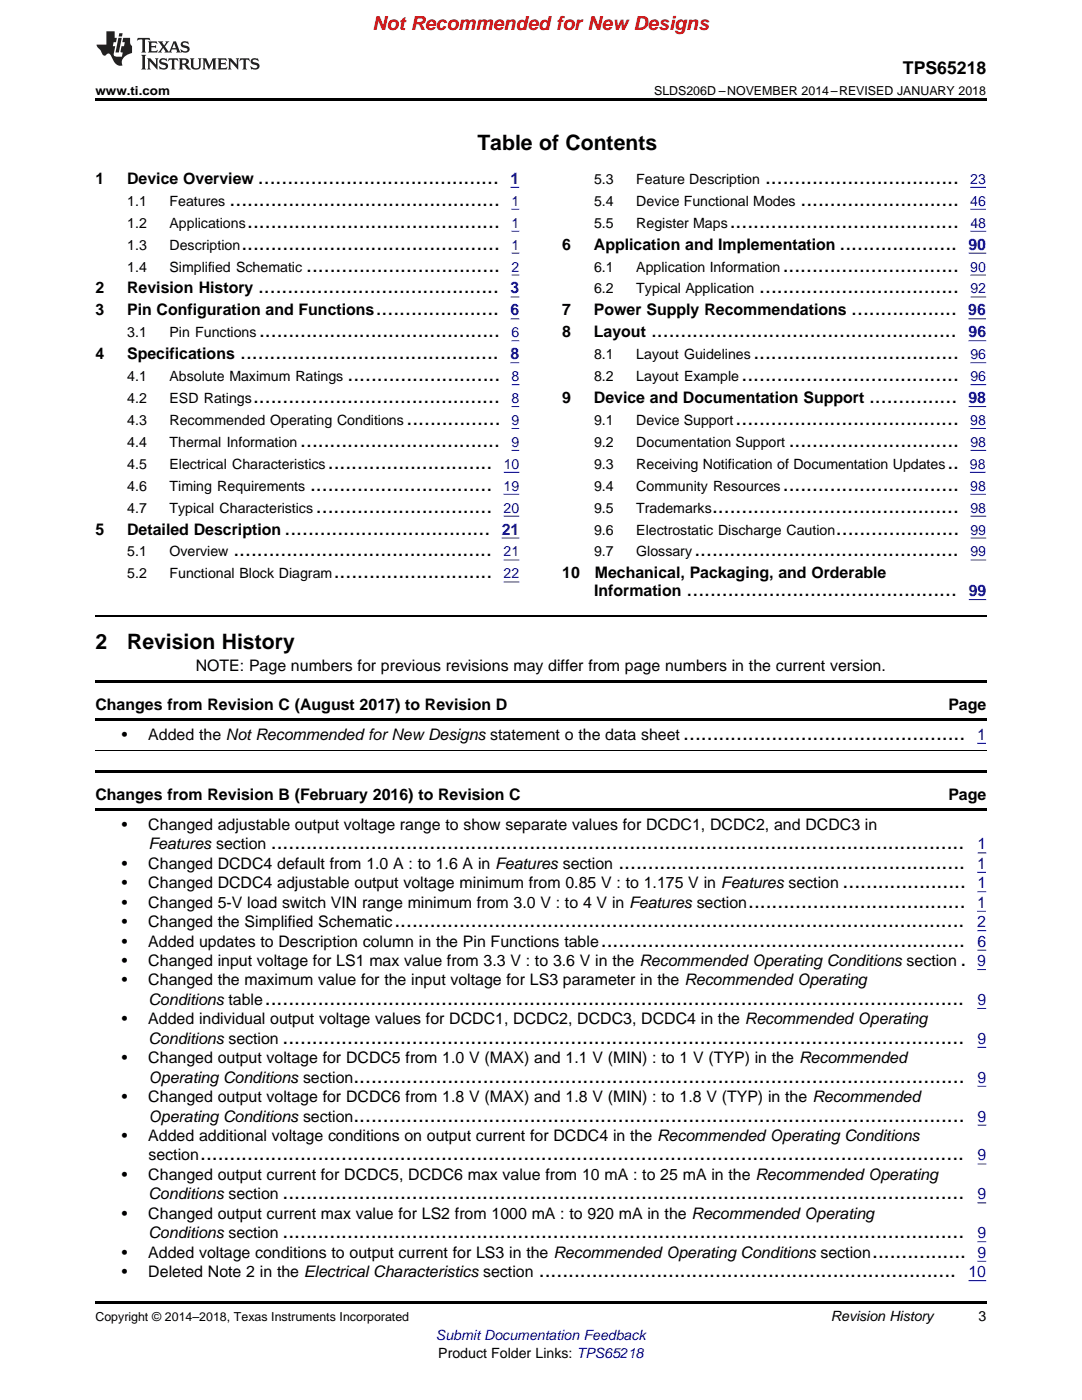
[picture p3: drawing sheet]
<svg xmlns="http://www.w3.org/2000/svg" width="216mm" height="279mm" viewBox="0 0 216 279" stroke-linecap="round" stroke-linejoin="round" font-family="sans-serif">
<defs><g id="words">
<g font-size="4.2">
<text x="95.2" y="30">Table of Contents</text>
<text x="45.8" y="41.1">..............................................</text>
<text x="51.5" y="36.7">.........................................</text>
<text x="152.7" y="36.7">.................................</text>
<text x="159.7" y="41.1">...........................</text>
<text x="49.3" y="45.4">...........................................</text>
<text x="145.6" y="45.4">.......................................</text>
<text x="48.2" y="49.8">............................................</text>
<text x="167.5" y="49.8">....................</text>
<text x="51.5" y="58.6">.........................................</text>
<text x="61.1" y="54.2">.................................</text>
<text x="151.5" y="58.6">..................................</text>
<text x="156.2" y="54.2">..............................</text>
<text x="75" y="62.9">.....................</text>
<text x="169.9" y="62.9">..................</text>
<text x="47.9" y="71.7">............................................</text>
<text x="51.7" y="67.3">.........................................</text>
<text x="129.9" y="67.3">....................................................</text>
<text x="150.3" y="71.7">...................................</text>
<text x="69.4" y="76.1">..........................</text>
<text x="148" y="76.1">.....................................</text>
<text x="50.5" y="80.4">..........................................</text>
<text x="173.4" y="80.4">...............</text>
<text x="59.9" y="89.2">..................................</text>
<text x="81.1" y="84.8">................</text>
<text x="146.8" y="84.8">......................................</text>
<text x="157.4" y="89.2">.............................</text>
<text x="65.4" y="93.6">............................</text>
<text x="189.1" y="93.6">..</text>
<text x="61.9" y="97.9">...............................</text>
<text x="156.2" y="97.9">..............................</text>
<text x="56.8" y="106.7">...................................</text>
<text x="63" y="102.3">..............................</text>
<text x="142.1" y="102.3">..........................................</text>
<text x="166.8" y="106.7">.....................</text>
<text x="46.6" y="111.1">............................................</text>
<text x="138.6" y="111.1">.............................................</text>
<text x="66.6" y="115.4">...........................</text>
<text x="137" y="119">..............................................</text>
<text x="19" y="129.5">2</text>
<text x="25.4" y="129.5">Revision History</text>
<text x="136.3" y="147.6">................................................</text>
<text x="54" y="169.5">......................................................................................................................</text>
<text x="123.4" y="173.4">...........................................................</text>
<text x="168.1" y="177.3">.....................</text>
<text x="78.7" y="185">.................................................................................................</text>
<text x="149.3" y="181.2">.....................................</text>
<text x="119.9" y="188.9">..............................................................</text>
<text x="191.7" y="192.8">.</text>
<text x="52.8" y="200.6">.......................................................................................................................</text>
<text x="56.4" y="208.3">....................................................................................................................</text>
<text x="70.5" y="216.1">........................................................................................................</text>
<text x="70.5" y="223.8">........................................................................................................</text>
<text x="39.9" y="231.6">..................................................................................................................................</text>
<text x="56.4" y="239.4">....................................................................................................................</text>
<text x="56.4" y="247.1">....................................................................................................................</text>
<text x="174" y="251">................</text>
<text x="107.5" y="254.9">.......................................................................</text>
</g>
<text font-size="3.9" fill="#f00" x="74.3" y="6">Not Recommended for New Designs</text>
<text font-size="3.5" x="180.2" y="14.8">TPS65218</text>
<g font-size="3.2">
<text x="19" y="36.7">1</text>
<text x="25.4" y="36.7">Device Overview</text>
<text x="112.2" y="49.8">6</text>
<text x="118.5" y="49.8">Application and Implementation</text>
<text x="19" y="58.6">2</text>
<text x="25.4" y="58.6">Revision History</text>
<text x="19" y="62.9">3</text>
<text x="25.4" y="62.9">Pin Configuration and Functions</text>
<text x="112.2" y="62.9">7</text>
<text x="118.5" y="62.9">Power Supply Recommendations</text>
<text x="19" y="71.7">4</text>
<text x="25.4" y="71.7">Specifications</text>
<text x="112.2" y="67.3">8</text>
<text x="118.5" y="67.3">Layout</text>
<text x="112.2" y="80.4">9</text>
<text x="118.5" y="80.4">Device and Documentation Support</text>
<text x="19" y="106.7">5</text>
<text x="25.4" y="106.7">Detailed Description</text>
<text x="112.2" y="115.4">10</text>
<text x="118.5" y="119">Information</text>
<text x="118.7" y="115.4">Mechanical, Packaging, and Orderable</text>
<text x="39.1" y="133.9">NOTE: Page numbers for previous revisions may differ from page numbers in the current version.</text>
<text x="19" y="141.6">Changes from Revision C (August 2017) to Revision D</text>
<text x="189.2" y="141.6">Page</text>
<text x="24.3" y="147.6">•</text>
<text x="29.6" y="147.6">Added the Not Recommended for New Designs statement o the data sheet</text>
<text x="19" y="159.6">Changes from Revision B (February 2016) to Revision C</text>
<text x="189.2" y="159.6">Page</text>
<text x="24.3" y="165.6">•</text>
<text x="29.6" y="165.6">Changed adjustable output voltage range to show separate values for DCDC1, DCDC2, and DCDC3 in</text>
<text x="24.3" y="173.4">•</text>
<text x="29.6" y="173.4">Changed DCDC4 default from 1.0 A : to 1.6 A in Features section</text>
<text x="29.6" y="169.5">Features section</text>
<text x="24.3" y="177.3">•</text>
<text x="29.6" y="177.3">Changed DCDC4 adjustable output voltage minimum from 0.85 V : to 1.175 V in Features section</text>
<text x="24.3" y="181.2">•</text>
<text x="24.3" y="185">•</text>
<text x="29.6" y="181.2">Changed 5-V load switch VIN range minimum from 3.0 V : to 4 V in Features section</text>
<text x="29.6" y="185">Changed the Simplified Schematic</text>
<text x="24.3" y="188.9">•</text>
<text x="29.6" y="188.9">Added updates to Description column in the Pin Functions table</text>
<text x="24.3" y="192.8">•</text>
<text x="24.3" y="196.7">•</text>
<text x="29.6" y="192.8">Changed input voltage for LS1 max value from 3.3 V : to 3.6 V in the Recommended Operating Conditions section</text>
<text x="29.6" y="196.7">Changed the maximum value for the input voltage for LS3 parameter in the Recommended Operating</text>
<text x="29.6" y="200.6">Conditions table</text>
<text x="24.3" y="204.4">•</text>
<text x="29.6" y="204.4">Added individual output voltage values for DCDC1, DCDC2, DCDC3, DCDC4 in the Recommended Operating</text>
<text x="29.6" y="208.3">Conditions section</text>
<text x="24.3" y="212.2">•</text>
<text x="29.6" y="212.2">Changed output voltage for DCDC5 from 1.0 V (MAX) and 1.1 V (MIN) : to 1 V (TYP) in the Recommended</text>
<text x="24.3" y="220">•</text>
<text x="29.6" y="220">Changed output voltage for DCDC6 from 1.8 V (MAX) and 1.8 V (MIN) : to 1.8 V (TYP) in the Recommended</text>
<text x="29.6" y="216.1">Operating Conditions section</text>
<text x="24.3" y="227.7">•</text>
<text x="29.6" y="227.7">Added additional voltage conditions on output current for DCDC4 in the Recommended Operating Conditions</text>
<text x="29.6" y="223.8">Operating Conditions section</text>
<text x="29.6" y="231.6">section</text>
<text x="24.3" y="235.5">•</text>
<text x="29.6" y="235.5">Changed output current for DCDC5, DCDC6 max value from 10 mA : to 25 mA in the Recommended Operating</text>
<text x="29.6" y="239.4">Conditions section</text>
<text x="24.3" y="243.2">•</text>
<text x="29.6" y="243.2">Changed output current max value for LS2 from 1000 mA : to 920 mA in the Recommended Operating</text>
<text x="24.3" y="251">•</text>
<text x="29.6" y="251">Added voltage conditions to output current for LS3 in the Recommended Operating Conditions section</text>
<text x="29.6" y="247.1">Conditions section</text>
<text x="24.3" y="254.9">•</text>
<text x="29.6" y="254.9">Deleted Note 2 in the Electrical Characteristics section</text>
</g>
<g font-size="3.2" fill="#00f">
<text x="101.8" y="36.7">1</text>
<text x="193.2" y="49.8">90</text>
<text x="101.9" y="58.6">3</text>
<text x="101.9" y="62.9">6</text>
<text x="193.2" y="62.9">96</text>
<text x="101.8" y="71.7">8</text>
<text x="193.3" y="67.3">96</text>
<text x="193.2" y="80.4">98</text>
<text x="100.1" y="106.7">21</text>
<text x="193.3" y="119">99</text>
<text x="195" y="147.6">1</text>
<text x="195" y="173.4">1</text>
<text x="195.1" y="169.5">1</text>
<text x="195" y="177.3">1</text>
<text x="195" y="181.2">1</text>
<text x="195" y="185">2</text>
<text x="195" y="188.9">6</text>
<text x="195" y="192.8">9</text>
<text x="195" y="200.6">9</text>
<text x="195" y="208.3">9</text>
<text x="195.1" y="216.1">9</text>
<text x="195.1" y="223.8">9</text>
<text x="195.1" y="231.6">9</text>
<text x="195" y="239.4">9</text>
<text x="195" y="247.1">9</text>
<text x="195" y="251">9</text>
<text x="193.2" y="254.9">10</text>
</g>
<g font-size="2.8">
<text x="25.4" y="41.1">1.1</text>
<text x="33.8" y="41.1">Features</text>
<text x="118.5" y="36.7">5.3</text>
<text x="118.5" y="41.1">5.4</text>
<text x="127" y="36.7">Feature Description</text>
<text x="127" y="41.1">Device Functional Modes</text>
<text x="25.4" y="45.4">1.2</text>
<text x="33.8" y="45.4">Applications</text>
<text x="118.5" y="45.4">5.5</text>
<text x="127" y="45.4">Register Maps</text>
<text x="25.4" y="49.8">1.3</text>
<text x="33.8" y="49.8">Description</text>
<text x="25.4" y="54.2">1.4</text>
<text x="33.8" y="54.2">Simplified Schematic</text>
<text x="118.5" y="54.2">6.1</text>
<text x="118.5" y="58.6">6.2</text>
<text x="127" y="54.2">Application Information</text>
<text x="127" y="58.6">Typical Application</text>
<text x="25.4" y="67.3">3.1</text>
<text x="33.8" y="67.3">Pin Functions</text>
<text x="118.5" y="71.7">8.1</text>
<text x="127" y="71.7">Layout Guidelines</text>
<text x="25.4" y="76.1">4.1</text>
<text x="33.8" y="76.1">Absolute Maximum Ratings</text>
<text x="118.5" y="76.1">8.2</text>
<text x="127" y="76.1">Layout Example</text>
<text x="25.4" y="80.4">4.2</text>
<text x="33.8" y="80.4">ESD Ratings</text>
<text x="25.4" y="84.8">4.3</text>
<text x="25.4" y="89.2">4.4</text>
<text x="33.8" y="84.8">Recommended Operating Conditions</text>
<text x="33.8" y="89.2">Thermal Information</text>
<text x="118.5" y="84.8">9.1</text>
<text x="118.5" y="89.2">9.2</text>
<text x="127" y="84.8">Device Support</text>
<text x="127" y="89.2">Documentation Support</text>
<text x="25.4" y="93.6">4.5</text>
<text x="33.8" y="93.6">Electrical Characteristics</text>
<text x="118.5" y="93.6">9.3</text>
<text x="127" y="93.6">Receiving Notification of Documentation Updates</text>
<text x="25.4" y="97.9">4.6</text>
<text x="33.8" y="97.9">Timing Requirements</text>
<text x="118.5" y="97.9">9.4</text>
<text x="127" y="97.9">Community Resources</text>
<text x="25.4" y="102.3">4.7</text>
<text x="33.8" y="102.3">Typical Characteristics</text>
<text x="118.5" y="102.3">9.5</text>
<text x="118.5" y="106.7">9.6</text>
<text x="127" y="102.3">Trademarks</text>
<text x="127" y="106.7">Electrostatic Discharge Caution</text>
<text x="25.4" y="111.1">5.1</text>
<text x="33.8" y="111.1">Overview</text>
<text x="118.5" y="111.1">9.7</text>
<text x="127" y="111.1">Glossary</text>
<text x="25.4" y="115.4">5.2</text>
<text x="33.8" y="115.4">Functional Block Diagram</text>
<text x="165.8" y="263.6">Revision History</text>
<text x="195.3" y="263.6">3</text>
<text x="87.5" y="270.9">Product Folder Links: TPS65218</text>
</g>
<g font-size="2.8" fill="#00f">
<text x="102.1" y="41.1">1</text>
<text x="193.6" y="36.7">23</text>
<text x="193.6" y="41.1">46</text>
<text x="102.1" y="45.4">1</text>
<text x="193.6" y="45.4">48</text>
<text x="102.1" y="49.8">1</text>
<text x="102.1" y="54.2">2</text>
<text x="193.6" y="54.2">90</text>
<text x="193.6" y="58.6">92</text>
<text x="102.1" y="67.3">6</text>
<text x="193.6" y="71.7">96</text>
<text x="102.1" y="76.1">8</text>
<text x="193.6" y="76.1">96</text>
<text x="102.1" y="80.4">8</text>
<text x="102.1" y="84.8">9</text>
<text x="102.1" y="89.2">9</text>
<text x="193.6" y="84.8">98</text>
<text x="193.6" y="89.2">98</text>
<text x="100.5" y="93.6">10</text>
<text x="193.5" y="93.6">98</text>
<text x="100.5" y="97.9">19</text>
<text x="193.6" y="97.9">98</text>
<text x="100.5" y="102.3">20</text>
<text x="193.6" y="102.3">98</text>
<text x="193.6" y="106.7">99</text>
<text x="100.5" y="111.1">21</text>
<text x="193.6" y="111.1">99</text>
<text x="100.5" y="115.4">22</text>
<text x="87" y="267.4">Submit Documentation Feedback</text>
</g>
<g font-size="2.5">
<text x="19" y="19">www.ti.com</text>
<text x="130.5" y="19">SLDS206D –NOVEMBER 2014–REVISED JANUARY 2018</text>
<text x="19" y="263.6">Copyright © 2014–2018, Texas Instruments Incorporated</text>
</g>
</g></defs>
<path d="M19 19.5h177.8v.5h-177.8zM19 135.7h177.8v.5h-177.8zM19 153.7h177.8v.5h-177.8zM19 143.2h177.8v.6h-177.8zM19 161.2h177.8v.5h-177.8zM19 259.7h177.8v.5h-177.8z" fill="#000"/>
<path d="M19 149.7h177.8" fill="none" stroke="#000" stroke-width=".2"/>
<path d="M19 123h177.8" fill="none" stroke="#000" stroke-width=".35"/>
<g fill="#231f20">
<path d="M27.5 7.6l-.1 .5 .4-.2h.6v.1v2.1l-.2 .4h1l-.3-.4v-2.1l.1-.1h.5l.5 .2-.2-.5zM29.5 8.3l.2 .3v1.5l-.2 .4h1.8l.2-.6a1.04 1.04 0 0 1-1.3 .2v-.7h.6l.3 .2v-.6l-.3 .2h-.6v-.6l.8-.1 .4 .3-.2-.5zM31.5 8.3l.9 1.1-.9 1.1h.8l-.2-.2 .5-.7 .4 .7-.2 .2h1.5l-.1-.2 .1-.4h.9l.1 .4-.2 .2h1l-.3-.3-.7-1.9h-.5l-.9 2-.8-1 .9-1h-.8l.1 .3-.3 .5-.4-.6 .2-.2zM34.7 8.6l.4 1h-.7zM36.3 8.4a.63 .63 0 0 0-.2 .7 .63 .63 0 0 0 .6 .4l.6 .2 .1 .2a.75 .75 0 0 1-.7 .4 .75 .75 0 0 1-.6-.5l.1 .7 .1-.1a1.11 1.11 0 0 0 1.5-.6 1.13 1.13 0 0 0-1.2-.8l-.1-.4a1.04 1.04 0 0 1 1.2 .2l-.2-.5-.1 .1-.5-.2zM28.2 10.9l.2 .4v2.2l-.2 .4h1l-.3-.4v-2.2l.3-.4zM29.3 11.6l.3 .4v1.5l-.3 .4h.8l-.2-.4v-1.3l1.5 1.7v-1.9l.2-.4h-.7l.2 .4v.9l-1.1-1.3zM32 11.8a.62 .62 0 0 0-.2 .7 .62 .62 0 0 0 .6 .4l.6 .1 .1 .3a.76 .76 0 0 1-.7 .3 .76 .76 0 0 1-.6-.4l.1 .7 .1-.1a1.11 1.11 0 0 0 1.5-.6 1.13 1.13 0 0 0-1.2-.8l-.1-.4a1.04 1.04 0 0 1 1.2 .2l-.2-.6-.1 .1-.5-.1zM33.7 11.6l-.2 .6a.61 .61 0 0 1 .8-.3v1.6l-.2 .4h.9l-.2-.4v-1.6a.63 .63 0 0 1 .8 .3l-.2-.6zM35.6 11.6l.3 .4v1.5l-.3 .4h1l-.2-.2v-.8l.5 .2a.76 .76 0 0 0 1.2 .7l-1-1a.58 .58 0 0 0 .6-.5 .58 .58 0 0 0-.5-.6zM36.4 11.9h.1a.45 .45 0 0 1 .5 .1 .45 .45 0 0 1 .1 .5l-.7 .2zM37.9 11.6l.2 .2a2.17 2.17 0 0 0 .3 1.9 .99 .99 0 0 0 1.6-.6v-1.1l.2-.4h-.7l.2 .2a1.92 1.92 0 0 1-.2 1.8 .6 .6 0 0 1-.9-.5v-1.1l.2-.4zM40.4 11.6l.2 .4v1.5l-.2 .4h.7l-.2-.4v-1.4l.8 1.8 .8-1.8v1.4l-.2 .4h.9l-.2-.4v-1.5l.2-.4h-.8l-.6 1.5-.6-1.5zM43.4 11.6l.2 .4v1.5l-.2 .4h1.8l.2-.6a1.04 1.04 0 0 1-1.3 .1v-.6h.5l.4 .2v-.6l-.4 .2h-.5v-.7h.8l.3 .3-.1-.6zM45.5 11.6l.2 .4v1.5l-.2 .4h.7l-.2-.4v-1.3l1.5 1.7v-1.9l.2-.4h-.7l.2 .4v.9l-1.1-1.3zM47.9 11.6l-.1 .6a.61 .61 0 0 1 .8-.3v1.6l-.3 .4h1l-.3-.4 .1-1.6a.63 .63 0 0 1 .7 .3l-.1-.6zM50.2 11.8a.62 .62 0 0 0-.2 .7 .62 .62 0 0 0 .6 .4l.6 .1 .2 .3a.76 .76 0 0 1-.8 .3 .76 .76 0 0 1-.6-.4l.1 .7 .2-.1a1.11 1.11 0 0 0 1.5-.6 1.13 1.13 0 0 0-1.3-.8l-.1-.4a1.04 1.04 0 0 1 1.2 .2l-.1-.6-.2 .1-.5-.1z"/>
<path d="M21.2 6.3v2.6h-1.9l.1 .4 .7 .9a.91 .91 0 0 0 1 .8 .56 .56 0 0 1 .5-.3 .56 .56 0 0 1 .5 .3l.4 .8a1.53 1.53 0 0 0 1.9 1.2 1.54 1.54 0 0 1 1-2.1l.9-.3v-1.4a1.52 1.52 0 0 1-.3-1.6h-1.4l-.2 .8h.5l-.2 .8h-.4l-.2 1v.2l.4 .1-.2 .8a1.93 1.93 0 0 1-1.6-.3l.3-1.8h-.5l.2-.8h.4l.2-.8h-.4v-1.3zM23.6 7.6l-.6 2.9h.7l.6-2.9zM23.8 6.6l-.1 .7h.6l.2-.7z"/>
</g>
<g fill="none" stroke="#00f" stroke-width=".2">
<path d="M101.8 37.4h1.8M193.6 37.4h3.1M101.9 59.3h1.7M102.1 41.8h1.5M102.1 46.1h1.5M102.1 50.5h1.5M102.1 54.9h1.5M193.3 50.5h3.5M193.6 41.8h3.1M193.6 54.9h3.1M193.6 46.1h3.2M193.6 59.3h3.2"/>
<path d="M101.8 72.4h1.8M101.9 63.6h1.7M102.1 68h1.5M102.1 76.8h1.6M193.2 63.6h3.5M193.3 68h3.5M193.6 72.4h3.2M193.6 76.8h3.2M100.5 98.6h3.1M100.5 94.3h3.1M102.1 81.1h1.5M102.1 85.5h1.5"/>
<path d="M102.1 89.9h1.5M193.3 81.1h3.5M193.5 94.3h3.2M193.6 85.5h3.1M193.6 98.6h3.1M193.6 89.9h3.2M100.1 107.4h3.5M100.5 103h3.1M100.5 111.8h3.1M100.5 116.1h3.1M193.3 119.7h3.5M193.6 103h3.2"/>
<path d="M193.6 107.4h3.2M193.6 111.8h3.2M195 148.3h1.7M195 174.1h1.7M195 178h1.8M195.1 170.2h1.7M195 181.9h1.7M195 193.5h1.7M195 185.7h1.8M195 189.6h1.8M195 201.3h1.8M195 209h1.8"/>
<path d="M195.1 216.8h1.7M195.1 224.5h1.7M195.1 232.3h1.7M193.3 255.6h3.5M195 240.1h1.8M195 247.8h1.8M195 251.7h1.8"/>
</g>
<use href="#words"/>
</svg>
